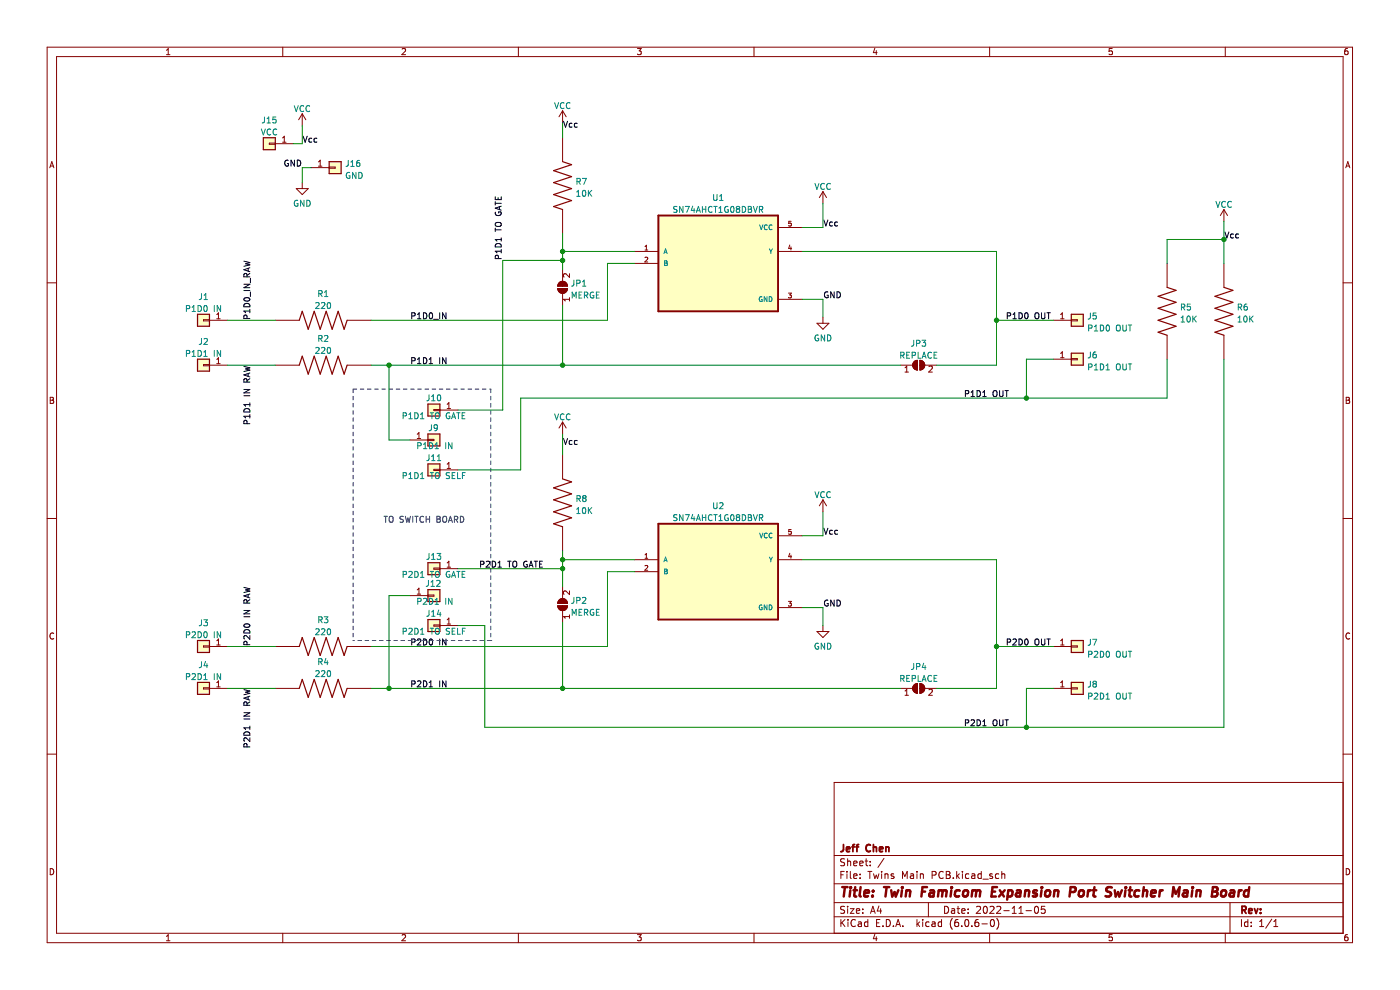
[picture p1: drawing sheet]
<svg xmlns="http://www.w3.org/2000/svg" width="297mm" height="210mm" viewBox="0 0 297 210" stroke-linecap="round" stroke-linejoin="round" font-family="sans-serif">
<path d="M0 0h296.9v210h-296.9z" fill-rule="evenodd" fill="#fff" stroke="#fff" stroke-width=".21"/>
<g fill="none" stroke="#840000" stroke-width=".21">
<path d="M10 10h276.9v190h-276.9zM12 12h272.9v186h-272.9zM35.3 11.6h.8M35.3 10.7l.4-.4v1.3M60 10v2M85.3 10.4l.5-.1 .2 .4-.8 .9h.8M110 10v2M135.2 10.3h.8l-.4 .5 .4 .1v.6l-.2 .1-.6-.1M160 10v2M185.6 10.2l-.3 1h.8M185.9 10.7v.9M209.9 10v2"/>
<path d="M235.9 10.3h-.6v.6h.6v.6l-.1 .1-.5-.1M259.9 10v2M285.9 10.3l-.4 .1-.2 .2v.7l.2 .3 .4-.1v-.6l-.4-.1-.2 .2M10.6 35.6l.4-1.3 .4 1.3M10.7 35.2h.6M57.1 30.4h1.3v.2h-1.3zM58.4 30.5h3.8M59.9 30.2h.8M59.9 29.3l.4-.4v1.3M64.1 24.1l-.7 1.3M64.1 24.1v2.6M64.1 38.7v1.3"/>
<path d="M64.1 24.1l.8 1.3M66 35.6h3.8M67.6 35.2h.7M67.6 34.3l.3-.3v1.2M69.8 35.4h1.3v.3h-1.3zM119.3 23.5v2.5M119.3 29.2v5.1M119.3 23.5l-.7 1.3M119.3 23.5l.8 1.3M285.5 35.6l.4-1.3 .5 1.3M285.6 35.2h.6M10 60h2"/>
<path d="M62.8 40h2.6l-1.3 1.3zM118.6 60a1.02 1.02 0 0 1 1.1-.2 1.02 1.02 0 0 1 .7 .9h-2.1zM119.3 44.4v5.1M119.3 57.1v2.6M120.8 58.1v.7l-.9-.7-.4 .2 .2 .5M134.6 53.3h5.1M134.6 55.9h5.1M136.8 52.3l.3-.3v1M136.8 54.7l.4-.1 .2 .2-.6 .8h.6M136.8 53h.6M165.1 53.3h5M165.1 48.3h5"/>
<path d="M167.5 52l-.2 .7h.6M167.8 52.4v.6M167.8 46.9h-.4l-.1 .5h.5v.5h-.5M174.6 40.6v2.6M174.6 40.6l-.8 1.3M174.6 40.6l.7 1.3M247.6 55.9v5.1M259.6 44.4l-.7 1.3M259.6 44.4v2.6M259.6 55.9v5.1M259.6 44.4l.8 1.3M284.9 60h2"/>
<path d="M43.2 67.8h1.2v.3h-1.2zM43.2 77.3h1.2v.3h-1.2zM44.4 67.9h3.8M44.4 77.5h3.8M46 66.7l.3-.3v1.2M46 76.2l.3-.3v1.2M46 67.6h.7M46 77.1h.7M58.4 67.9h5.1M58.4 77.5h5.1M73.6 67.9h5.1M73.6 77.5h5.1"/>
<path d="M118.3 61.2h2.1a1.02 1.02 0 0 1-1.1 1 1.02 1.02 0 0 1-1-1zM119.3 62.2v2.6M120.8 63.1v.8M120.8 63.5h-1.3l.4 .4M165.1 63.5h5M167.3 62.2h.6l-.4 .4 .3 .1v.4h-.5M173.3 68.6h2.5l-1.2 1.2zM174.6 67.3v1.3M191.1 77.5h2.5M192 78.9h.7M192 78l.4-.3v1.2M193.9 76.7l.7-.3v2.1a1.02 1.02 0 0 1-.9-.7 1.02 1.02 0 0 1 .2-1.1z"/>
<path d="M195.1 76.4a1.02 1.02 0 0 1 1.1 1.1 1.02 1.02 0 0 1-1.1 1zM196.2 77.5h2.5M197.1 77.8l.5-.1 .2 .3-.8 .9h.8M223.5 67.9h3.8M223.5 76.2h3.8M225 66.7l.4-.3v1.2M225 67.6h.7M225 75l.4-.4v1.3M225 75.9h.7M227.3 67.8h1.2v.3h-1.2zM227.3 76.1h1.2v.2h-1.2zM247.6 71.1v5.1"/>
<path d="M259.6 71.1v5.1M10.7 84.3h.4l.2 .2-.2 .4 .2 .1 .1 .3-.2 .3h-.5zM10.7 84.9h.4M87 93.3h3.8M88.5 93h.7M88.5 92.1l.4-.4v1.3M90.8 93.2h1.3v.3h-1.3zM92.1 86.9h1.2v.2h-1.2zM92.1 99.6h1.2v.2h-1.2zM93.3 87h3.8M93.3 99.7h3.8M94.9 85.8l.3-.4v1.3"/>
<path d="M94.9 86.7h.7M94.9 98.5l.3-.4v1.3M94.9 99.4h.7M119.3 89.5v2.6M119.3 96.5v5.1M119.3 89.5l-.7 1.3M119.3 89.5l.8 1.3M285.6 84.3h.4l.3 .2-.3 .4 .3 .1v.3l-.2 .3h-.5zM285.6 84.9h.4M10 110h2M94.9 119.4l.3-.4v1.3M119.3 111.7v5.1"/>
<path d="M134.6 118.7h5.1M136.8 118.4h.6M136.8 117.7l.3-.3v1M165.1 118.7h5M165.1 113.6h5M167.5 117.4l-.2 .7h.6M167.8 117.7v.7M167.8 112.3h-.4l-.1 .5h.5v.4h-.5M174.6 106v2.6M174.6 106l-.8 1.3M174.6 106l.7 1.3M284.9 110h2"/>
<path d="M11.4 134.4a.58 .58 0 0 0-.8 .5 .58 .58 0 0 0 .8 .5M43.2 137h1.2v.3h-1.2zM44.4 137.1h3.8M46 136.8h.7M46 135.9l.3-.3v1.2M58.4 137.1h5.1M73.6 137.1h5.1M87 126.3h3.8M88.5 125.1l.4-.3v1.2M88.5 126h.7M90.8 126.2h1.3v.3h-1.3zM92.1 120.5h1.2v.3h-1.2z"/>
<path d="M92.1 132.6h1.2v.2h-1.2zM93.3 132.7h3.8M93.3 120.6h3.8M94.9 131.5l.3-.4v1.3M94.9 132.4h.7M94.9 120.3h.7M118.3 128.5h2.1a1.02 1.02 0 0 1-1.1 1 1.02 1.02 0 0 1-1-1zM118.6 127.3a1.02 1.02 0 0 1 1.1-.2 1.02 1.02 0 0 1 .7 .9h-2.1zM119.3 124.4v2.6M119.3 129.5v2.6M120.8 125.3v.8l-.9-.8-.4 .3 .2 .5M120.8 130.4v.7"/>
<path d="M120.8 130.8h-1.3l.4 .3M134.6 121.3h5.1M136.8 120l.4-.1 .2 .3-.6 .8h.6M165.1 128.9h5M167.3 127.6h.6l-.4 .4h.3v.5h-.5M173.3 134h2.5l-1.2 1.2zM174.6 132.7v1.3M223.5 137.1h3.8M225 136.8h.7M225 135.9l.4-.3v1.2M227.3 137h1.2v.3h-1.2zM286.3 134.4a.58 .58 0 0 0-.8 .5 .58 .58 0 0 0 .8 .5"/>
<path d="M10 160h2M43.2 145.9h1.2v.2h-1.2zM44.4 146h3.8M46 144.8l.3-.4v1.3M46 145.7h.7M58.4 146h5.1M73.6 146h5.1M191.1 146h2.5M192 146.6l.4-.4v1.3M192 147.5h.7M193.9 145.3l.7-.3v2a1.02 1.02 0 0 1-.9-.6 1.02 1.02 0 0 1 .2-1.1zM195.1 145a1.02 1.02 0 0 1 1.1 1 1.02 1.02 0 0 1-1.1 1z"/>
<path d="M196.2 146h2.5M197.1 146.3l.5-.1 .2 .4-.8 .9h.8M223.5 146h3.8M225 145.7h.7M225 144.8l.4-.4v1.3M227.3 145.9h1.2v.2h-1.2zM284.9 160h2M284.9 166h-107.9v32M10.7 184.3a.66 .66 0 0 1 .7 .6 .66 .66 0 0 1-.7 .7zM35.3 198.6l.4-.3v1.3M35.3 199.6h.8M60 198v2"/>
<path d="M85.3 198.4l.5-.1 .2 .3-.8 1h.8M110 198v2M135.2 198.3h.8l-.4 .4 .4 .2v.5l-.2 .2-.6-.2M160 198v2M177 194.5h107.9M177 191.5h107.9M177 187.5h107.9M177 181.5h107.9M178.4 185.6h.5M178.4 195v1.5M178.6 195.7l.6 .8M179.1 184.8h-.7v1.5"/>
<path d="M179.2 192.3l-.6-.1-.2 .2v.4l.6 .3 .2 .4-.3 .2h-.6M179.2 182.2l-.6-.1-.2 .2v.4l.6 .3 .2 .4-.3 .2h-.6M179.2 195l-.8 .9M179.7 184.8v.2M179.7 185.3v1M179.8 182.1v1.5M179.8 192.2v.2M179.8 192.7v1M179.8 182.8l.2-.2 .4 .1 .1 .9M179.9 195v.2M179.9 195.5v1M180.4 192.7h.8l-.8 1h.8"/>
<path d="M180.4 184.8v1.3l.2 .2M181.1 183.1l.7-.1-.1-.3-.4-.1-.2 .3 .1 .7h.5M181.1 185.8l.7-.1-.1-.3-.4-.1-.2 .3 .1 .7h.5M181.5 195.2a.71 .71 0 0 0-1 .5 .71 .71 0 0 0 .7 .8l.3-.1M181.7 193.2l.7-.1-.1-.3-.4-.1-.2 .3v.7h.6M182.1 195.6h.6v.9M182.4 183.1l.7-.1-.1-.3-.4-.1-.2 .3 .1 .7h.5M182.5 186.2v.1M182.5 185.4v.2M182.7 195.9l-.5 .1-.2 .2 .2 .3h.5M183 193.6v.1M183 192.8v.2"/>
<path d="M183.5 182.6h.6M183.7 182.1v1.3l.4 .2M184.1 195.6l-.4-.1-.3 .3 .1 .7h.6M184.1 195v1.5M184.1 184.8h.9M184.5 184.8v1.5M184.6 183.5v.1M184.6 182.7v.2M184.7 193.7l.5-1.5 .5 1.5M184.8 193.3h.7M185.3 185.3l.3 1 .3-.7 .3 .7 .3-1M185.6 198.2l-.3 .9h.8"/>
<path d="M185.9 198.7v.9M186 195.8h.5M186.5 192.2l-.4 1h.9M186.7 195h-.7v1.5h.7M186.8 192.7v1M187 184.8v.2M187 185.3v1M187.3 196.4v.1M187.5 182.1l-1.3 1.9M187.7 185.5l.3-.2 .3 .1 .1 .9M187.7 185.3v1M188 195a.76 .76 0 0 1 .9 .8 .76 .76 0 0 1-.9 .7z"/>
<path d="M189.5 196.4v.1M189.6 185.4l-.4-.1-.2 .3 .1 .2 .5 .1v.4h-.6M190 196.5l.5-1.5 .5 1.5M190.2 196.1h.7M191.5 186.3v-1.5l.5 1.1 .5-1.1v1.5M191.5 196.4v.1M193.2 185.4h.5l.1 .9M193.8 185.7l-.5 .1-.2 .2 .2 .3h.5M194.5 184.8v.2M194.5 185.3v1M194.5 195v1.5M194.7 196l.4 .5"/>
<path d="M195.1 195.5l-.6 .6M195.2 185.5l.3-.2 .3 .1 .1 .9M195.2 185.3v1M195.7 195v.2M195.7 195.5v1M197 191.5v3M197.1 195.6l-.4-.1-.3 .3 .1 .7h.6M197.7 195.6h.6l.1 .9M197.7 185.6h.8l.1-.3-.1-.3-.8-.2v1.5M198.4 195.9l-.5 .1-.2 .2 .2 .3h.5M199.7 195.6l-.4-.1-.3 .3 .2 .7h.5M199.7 195v1.5"/>
<path d="M200.1 185a.71 .71 0 0 0-1 .5 .71 .71 0 0 0 .7 .8l.3-.1M200.4 192.2a.76 .76 0 0 1 .8 .8 .76 .76 0 0 1-.8 .7zM200.7 185.6h.5M200.7 184.8h.5l.3 .3-.3 .5 .3 .1 .1 .4-.3 .2h-.6zM201.9 192.8h.6v.9M202 194.8a1.72 1.72 0 0 0 0 2.3M202.2 186.2v.1M202.5 193.1l-.5 .1-.2 .2 .2 .3h.5M203 184.8v1.5M203 192.7h.6M203.1 185.8l.4 .5M203.2 192.2v1.3l.4 .2"/>
<path d="M203.2 195l-.4 .1a1.01 1.01 0 0 0 0 1.4l.5-.1 .1-.5-.3-.3-.4 .1-.2 .2M203.5 185.3l-.5 .6M204 193.2l.7-.1v-.3l-.5-.1-.2 .3 .1 .7h.6M204 196.4v.1M204.2 184.8v.2M204.2 185.3v1M204.8 195.2l.2-.2a.8 .8 0 0 1 .5 .8 .8 .8 0 0 1-.5 .7l-.3-.5zM205.4 193.6v.1M205.4 192.8v.2M205.5 185.4l-.4-.1-.3 .3 .2 .7h.5M206.2 196.4v.1M206.2 185.4h.5l.1 .9"/>
<path d="M206.8 185.7l-.5 .1-.2 .2 .2 .3h.5M207.2 192.4l.5-.2 .3 .5-.9 1h.9M207.5 195l-.4 .1a1.01 1.01 0 0 0 0 1.4l.5-.1 .1-.5-.3-.3-.4 .1-.2 .2M208.2 185.4l-.5-.1-.2 .3 .1 .7h.6M208.2 184.8v1.5M208.3 196h1.2M208.5 186.5h1.2M208.7 192.4l.3-.2a.8 .8 0 0 1 .5 .8 .8 .8 0 0 1-.5 .7l-.4-.5zM209.9 198v2M210 192.4l.6-.2 .3 .5-.9 1h.9M210.2 195.2l.3-.2a.8 .8 0 0 1 .5 .8 .8 .8 0 0 1-.5 .7l-.4-.5zM210.5 185.4l-.3-.1-.2 .3v.2l.5 .1v.4h-.5"/>
<path d="M211.5 192.4l.5-.2 .3 .5-.9 1h.9M211.5 194.8a1.72 1.72 0 0 1 0 2.3M211.9 185.4l-.4-.1-.3 .3 .1 .7h.6M212.5 185.5l.2-.2 .4 .1 .1 .9M212.5 184.8v1.5M213 193.2h1.1M214.7 193.7h.9M214.7 192.7l.5-.5v1.5M216.2 193.7h.8M216.2 192.7l.4-.5v1.5M217.7 193.2h1.1M219.6 192.4l.2-.2a.8 .8 0 0 1 .5 .8 .8 .8 0 0 1-.5 .7l-.3-.5z"/>
<path d="M221.7 192.2h-.7l-.1 .8 .2-.2 .5 .1 .1 .2v.5l-.2 .1-.6-.1M235.9 198.3h-.6v.6l.6-.1v.6l-.1 .2-.5-.2M259.9 198v2M260.9 191.5v6.5M263.4 195v1.5M264.7 195.6l-.4-.1-.3 .3 .2 .7h.5M264.7 195v1.5M265.4 196.4v.1M265.4 195.6v.2M267.2 196.5h.9M267.2 195.5l.5-.5v1.5M269.8 195l-1.3 1.9"/>
<path d="M270.2 196.5h.9M270.2 195.5l.5-.5v1.5M285.6 184.3a.66 .66 0 0 1 .7 .6 .66 .66 0 0 1-.7 .7zM285.9 198.3h-.4l-.2 .3v.7l.2 .3 .4-.2v-.6l-.4-.1-.2 .3"/>
</g>
<g fill="none" stroke="#840000" stroke-width=".39">
<path d="M178.9 179.1v1.3l-.5 .2M180.7 179.6h.6M181.3 179.1l-.4 .3v1.2M181.6 179.6h.6M182.2 179.1l-.4 .3v1.2M184.6 179.3a.71 .71 0 0 0-.9 .5 .71 .71 0 0 0 .7 .8l.2-.1M185.3 179.8l.2-.2 .4 .1v.9M185.3 179.1v1.5M187.9 179.8l.2-.2 .4 .1 .1 .9M187.9 179.6v1M179.6 180.1l.7-.1-.1-.3-.4-.1-.2 .3 .1 .7h.5M186.6 180.1l.7-.1-.1-.3-.4-.1-.2 .3v.7h.6"/>
<path d="M263.5 193h.7l.1-.3v-.3l-.8-.2v1.5M263.8 193l.5 .7M264.9 193.2l.7-.1v-.3l-.5-.1-.2 .3 .1 .7h.6M266.1 192.7l.4 1 .3-1M267.4 193.6v.1M267.4 192.8v.2"/>
</g>
<g fill="none" stroke="#840000" stroke-width=".52">
<path d="M178.7 188.2h1.1M179.2 188.2l-.2 2M180.4 188.8l-.2 1.4M180.5 188.2v.2M181.1 188.8h.7M181.4 188.2l-.2 1.7 .1 .2 .4 .1M182.6 188.2l-.2 1.7 .2 .3M183.4 189.5l.9-.2v-.4l-.6-.1-.3 .3v1h.7M185.1 190v.2M185.2 188.9v.2M187.5 188.2h1.2M188.1 188.2l-.3 2"/>
<path d="M189.1 188.8l.2 1.4 .5-1 .2 1 .6-1.4M191.3 188.8l-.1 1.4M191.4 188.2v.2M192.3 189l.3-.2 .4 .1v1.3M192.3 188.8l-.2 1.4M195.6 189.1h.7M196.7 188.2h-1l-.2 2M197.3 188.9h.8l-.1 1.3M198.1 189.3l-.6 .1a.4 .4 0 0 0-.4 .4 .4 .4 0 0 0 .3 .4l.6-.1M199.1 189l.6-.2 .3 .3M199.2 188.8l-.2 1.4M200 189.1a.5 .5 0 0 1 .8-.2l-.1 1.3"/>
<path d="M200 189.1l-.2 1.1M201.8 188.8l-.1 1.4M201.9 188.2v.2M203.6 188.9a.66 .66 0 0 0-1 .3v.6l.1 .3h.8M204.5 189l.1-.1a.5 .5 0 0 1 .8 .3l-.1 .6-.2 .3a.5 .5 0 0 1-.8-.3zM206.3 189l.6-.2 .2 .3M206.3 188.8l-.2 1.4M207.1 189.1a.5 .5 0 0 1 .8-.2l-.1 1.3M207.1 189.1l-.1 1.1M210.4 189.1h.7M211.5 188.2h-.9l-.3 2h1M212.1 188.8l.9 1.4"/>
<path d="M213.1 188.8l-1.2 1.4M213.9 188.9h.8l.1 .3-.1 .6a.66 .66 0 0 1-.9 .3M213.9 188.8l-.2 2M215.7 188.9h.8l-.1 1.3M216.5 189.3l-.7 .1a.4 .4 0 0 0-.3 .4 .4 .4 0 0 0 .2 .4l.7-.1M217.5 189l.3-.2 .5 .1-.1 1.3M217.5 188.8l-.1 1.4M220 188.9a.49 .49 0 0 0-.8 .3l.1 .2 .6 .2 .1 .2-.4 .4-.5-.1M221 188.8l-.2 1.4M221 188.2v.2M221.9 189l.1-.1a.5 .5 0 0 1 .8 .3l-.1 .6-.2 .3a.5 .5 0 0 1-.8-.3zM223.7 189l.3-.2 .5 .1-.1 1.3"/>
<path d="M223.7 188.8l-.2 1.4M227 189.2h.8l.3-.2a.51 .51 0 0 0-.2-.8h-.8l-.2 2M229 189l.1-.1a.5 .5 0 0 1 .9 .3l-.1 .6-.2 .3a.5 .5 0 0 1-.9-.3zM230.9 188.8l-.2 1.4M231.4 188.8l-.4 .1-.2 .3M231.8 188.8h.8M232.2 188.2l-.2 1.7v.2l.4 .1M235.9 188.3a.85 .85 0 0 0-1.1 .1l-.1 .5 .9 .5v.6a.85 .85 0 0 1-1.1 .1M236.5 188.8l.2 1.4 .5-1 .3 1 .5-1.4M238.8 188.8l-.2 1.4M238.8 188.2v.2M239.4 188.8h.8"/>
<path d="M239.8 188.2l-.2 1.7 .1 .2 .3 .1M241.7 188.9a.66 .66 0 0 0-1 .3l-.1 .6 .2 .3h.8M242.5 189l.4-.2 .4 .1v1.3M242.7 188.2l-.3 2M244.2 189.5l1-.2-.1-.4h-.7l-.2 1 .2 .3 .6-.1M246.1 188.8l-.2 1.4M246.7 188.8l-.4 .1-.3 .3M248.7 190.2l.2-2 .5 1.4 .9-1.4-.3 2M251.1 188.9h.8l-.1 1.3M251.9 189.3l-.6 .1a.4 .4 0 0 0-.4 .4 .4 .4 0 0 0 .3 .4l.6-.1M252.9 188.8l-.1 1.4M253 188.2v.2"/>
<path d="M253.9 189l.3-.2 .4 .1v1.3M253.9 188.8l-.2 1.4M257.2 189.1h.7M257.3 188.2h.7l.2 .2 .1 .3-.4 .4 .2 .1a.58 .58 0 0 1-.3 1h-.7zM259.2 189l.1-.1a.5 .5 0 0 1 .8 .3v.6l-.3 .3a.5 .5 0 0 1-.8-.3zM261 188.9h.8l-.1 1.3M261.8 189.3l-.6 .1a.4 .4 0 0 0-.4 .4 .4 .4 0 0 0 .3 .4l.6-.1M262.8 188.8l-.1 1.4M263.4 188.8l-.4 .1-.2 .3M264.9 188.9a.66 .66 0 0 0-1 .3v.6l.1 .3h.8M265 188.2l-.2 2"/>
</g>
<g fill="none" stroke="#008484" stroke-width=".21">
<path d="M55.4 27.4l.5 1.2 .4-1.2M56.1 24.8l-.1 1.1-.4 .2M56.7 26.1h.7M56.7 25.2l.3-.4v1.3M57.4 27.5a.56 .56 0 0 0-.8 .5 .56 .56 0 0 0 .8 .5M58.5 24.8h-.6v.6h.6v.6l-.2 .1-.4-.1M58.7 27.5a.56 .56 0 0 0-.8 .5 .56 .56 0 0 0 .8 .5M62.4 22.4l.4 1.3 .5-1.3M64.4 22.5a.56 .56 0 0 0-.8 .5 .56 .56 0 0 0 .8 .6M65.7 22.5a.56 .56 0 0 0-.8 .5 .56 .56 0 0 0 .8 .6M73.9 34l-.1 1.1-.4 .2M74.2 36.6a.58 .58 0 0 0-.8 .6 .58 .58 0 0 0 .8 .5v-.4h-.2"/>
<path d="M74.4 35.3h.7M74.4 34.4l.4-.4v1.3M75.5 36.6v1.2l-.7-1.2v1.2M76.1 36.6a.64 .64 0 0 1 .7 .6 .64 .64 0 0 1-.7 .6zM76.2 34l-.3 .1-.2 .2-.1 .8 .3 .2 .4-.1-.1-.6-.3-.1-.3 .3M117.7 21.8l.4 1.2 .4-1.2M119.7 21.9a.56 .56 0 0 0-.8 .5 .56 .56 0 0 0 .8 .5M120.9 21.9a.56 .56 0 0 0-.8 .5 .56 .56 0 0 0 .8 .5M122.4 38.5l.6-.1 .1-.4-.7-.2v1.3M122.7 38.5l.4 .6M123.5 37.8h.9l-.6 1.3M172.9 38.9l.4 1.3 .4-1.3"/>
<path d="M174.9 39a.56 .56 0 0 0-.8 .5 .56 .56 0 0 0 .8 .6M176.2 39a.56 .56 0 0 0-.8 .5 .56 .56 0 0 0 .8 .6M63.2 42.5a.58 .58 0 0 0-.8 .6 .58 .58 0 0 0 .8 .5v-.4h-.2M64.5 42.5v1.3l-.7-1.3v1.3M65.1 42.5a.64 .64 0 0 1 .7 .6 .64 .64 0 0 1-.7 .7zM121.7 59.4v1.1l-.4 .2M122.3 40.7l.4-.3v1.2M122.3 41.6h.8M123.6 59.8l.3-.4v1.3M123.7 40.5l.1-.1a.68 .68 0 0 1 .5 .6 .68 .68 0 0 1-.5 .6l-.3-.4zM124.8 40.4v1.2M125 40.9l.5 .7"/>
<path d="M125.5 40.4l-.7 .7M140.9 53.8l.3-1 .3 1M140.9 53.5h.5M141 55.3h.3l.2 .2-.2 .3 .3 .3-.2 .2h-.4zM141 55.8h.3M143.6 43.8h-.5l-.2 .2 .1 .3 .6 .3v.3l-.7 .1M144.9 43.8v1.3l-.7-1.3v1.3M145.4 43.8h.8l-.5 1.3M146.9 43.7l-.3 .9h.8M147.3 44.2v.9M147.7 45.1l.5-1.3 .4 1.3M147.9 44.7h.6"/>
<path d="M149 43.8v1.3M149 44.4h.7M149.7 43.8v1.3M151.1 43.9a.56 .56 0 0 0-.8 .5 .56 .56 0 0 0 .8 .5M151.4 41.2v1.1l.2 .2h.3l.2-.2v-1.1M151.4 43.8h.7M151.8 43.8v1.3M152.5 44.1l.4-.3v1.3M152.5 45.1h.7M152.7 42.5h.7M152.7 41.6l.3-.4v1.3M154.4 43.8a.58 .58 0 0 0-.7 .6 .58 .58 0 0 0 .8 .5v-.4h-.2"/>
<path d="M155.1 43.9l.2-.1a.68 .68 0 0 1 .4 .6 .68 .68 0 0 1-.4 .7l-.3-.5zM156.4 44.3l-.2-.2 .2-.3h.3l.2 .2-.2 .3M156.4 44.3l-.2 .3v.2l.2 .3h.3l.2-.3v-.4l-.2-.1M156.4 44.3h.3M157.5 43.8a.64 .64 0 0 1 .7 .6 .64 .64 0 0 1-.7 .7zM158.7 43.8h.5l.2 .2-.2 .4 .2 .1 .1 .3-.3 .3h-.5zM158.7 44.4h.5M159.8 43.8l.5 1.3 .4-1.3M161.1 44.4h.6l.1-.5-.7-.1v1.3M161.2 47.7l.3 1 .3-1M161.4 44.4l.4 .7M162.8 47.8a.45 .45 0 0 0-.7 .4 .45 .45 0 0 0 .7 .4"/>
<path d="M163.2 52.8l.3 .5M163.5 53.3v.5M163.8 47.8a.45 .45 0 0 0-.7 .4 .45 .45 0 0 0 .7 .4M163.9 52.8l-.4 .5M258 42.7l.4 1.3 .4-1.3M260 42.8a.56 .56 0 0 0-.8 .6 .56 .56 0 0 0 .8 .5M261.2 42.8a.56 .56 0 0 0-.8 .6 .56 .56 0 0 0 .8 .5M39.5 65.5l.6-.1 .1-.5-.7-.1v1.3M39.5 75l.6-.1 .1-.4-.7-.2v1.3M40.8 75.6h.7M40.8 65.2l.3-.4v1.3M40.8 74.7l.3-.4v1.3"/>
<path d="M40.8 66.1h.7M42 64.8a.64 .64 0 0 1 .8 .6 .64 .64 0 0 1-.8 .7zM42 74.3a.64 .64 0 0 1 .8 .7 .64 .64 0 0 1-.8 .6zM42.7 62.3v1.1l-.4 .1M42.7 71.8v1.1l-.4 .2M43.2 74.7l.4-.4v1.3M43.2 75.6h.8M43.3 71.9l.5-.1 .2 .4-.8 .9h.8M43.3 63.5h.7M43.3 62.6l.4-.3v1.2M43.4 64.9l.1-.1a.68 .68 0 0 1 .5 .6 .68 .68 0 0 1-.5 .7l-.3-.5zM45.5 64.8v1.3"/>
<path d="M45.5 74.3v1.3M46.8 64.8v1.3l-.7-1.3v1.3M46.8 74.3v1.3l-.7-1.3v1.3M67 73.8l.5-.1 .2 .4-.8 .9h.8M67 64.3l.5-.1 .2 .3-.8 .9h.8M67.6 62.3l.6-.1 .1-.4-.7-.2v1.3M67.6 71.8h.6l.1-.5-.7-.1v1.2M67.9 71.8l.5 .6M67.9 62.3l.5 .6M68.2 64.3l.5-.1 .2 .3-.8 .9h.8M68.2 73.8l.5-.1 .2 .4-.8 .9h.8M68.8 71.3l.5-.1 .3 .3-.8 .9h.8"/>
<path d="M68.8 62.9h.8M68.8 62l.4-.4v1.3M69.5 64.3l.2-.1a.68 .68 0 0 1 .5 .6 .68 .68 0 0 1-.5 .6l-.3-.4zM69.5 73.8l.2-.1a.68 .68 0 0 1 .5 .6 .68 .68 0 0 1-.5 .7l-.3-.5zM121.4 63.2v-1.2l.4 .9 .4-.9v1.2M122.3 60.1l.7-.1v-.5l-.7-.1v1.3M122.8 62.6h.5M123.4 62h-.6v1.2h.6M123.6 60.7h.7M124 62.6h.6v-.5l-.6-.1v1.2M124.3 62.6l.4 .6M125.9 62a.58 .58 0 0 0-.7 .6 .58 .58 0 0 0 .8 .5v-.4h-.3"/>
<path d="M126.5 62.6h.4M127.1 62h-.6v1.2h.6M161.6 63a.46 .46 0 0 0-.5 .5 .46 .46 0 0 0 .6 .4v-.4h-.2M162.7 62.9v1.1l-.6-1.1v1.1M163.2 62.9a.51 .51 0 0 1 .6 .5 .51 .51 0 0 1-.6 .6zM173.6 71.1a.58 .58 0 0 0-.7 .6 .58 .58 0 0 0 .8 .5v-.4h-.3M174.9 71v1.3l-.7-1.3v1.3M175.5 71a.64 .64 0 0 1 .8 .7 .64 .64 0 0 1-.8 .6zM191.1 75.4l.6-.1 .1-.5-.7-.1v1.3M191.4 75.4l.4 .6M192.4 75.3h.4M193 74.7h-.6v1.3h.6"/>
<path d="M193.5 75.4l.6-.1 .1-.5-.7-.1v1.3M193.8 72.2v1.1l-.4 .1M194.4 72.8h.6l.1-.5-.7-.1v1.2M194.8 74.7v1.3h.6M195.6 72.2h.8l-.4 .5 .3 .1v.5l-.2 .1-.5-.1M195.6 76l.4-1.3 .5 1.3M195.7 75.6h.6M197.6 74.8a.56 .56 0 0 0-.8 .5 .56 .56 0 0 0 .8 .6M198.2 75.3h.4M198.8 74.7h-.6v1.3h.6M231 69.6l.6-.1v-.4l-.6-.2v1.3M231 77.9l.6-.1v-.5l-.6-.1v1.3"/>
<path d="M231.3 66.4v1.1l-.5 .2M231.3 74.7v1l-.5 .2M232.2 70.2h.7M232.2 69.3l.3-.4v1.3M232.2 77.6l.3-.4v1.3M232.2 78.5h.7M232.5 74.7h-.4l-.2 .3v.7l.2 .2 .4-.1v-.6l-.4-.1-.2 .3M232.5 66.4h-.6v.6h.6v.6l-.2 .1-.4-.1M233.4 68.9a.64 .64 0 0 1 .8 .7 .64 .64 0 0 1-.8 .6zM233.4 77.2a.64 .64 0 0 1 .8 .6 .64 .64 0 0 1-.8 .7zM234.6 78.5h.8M234.6 77.6l.4-.4v1.3"/>
<path d="M234.8 69.1l.1-.2a.68 .68 0 0 1 .5 .7 .68 .68 0 0 1-.5 .6l-.3-.5zM236.9 69.1l.2-.2a.43 .43 0 0 1 .6 .5v.4a.42 .42 0 0 1-.5 .4 .42 .42 0 0 1-.4-.4zM236.9 77.4l.2-.2a.43 .43 0 0 1 .6 .4v.4a.42 .42 0 0 1-.5 .5 .42 .42 0 0 1-.4-.5zM238.2 68.9v1.1l.3 .2h.2l.2-.2v-1.1M238.2 77.2v1l.3 .3h.2l.2-.3v-1M239.4 68.9h.7M239.4 77.2h.7M239.7 68.9v1.3M239.7 77.2v1.3M250.6 68.3h.7M250.6 67.4l.3-.4v1.3M250.6 65.2l.6-.1 .1-.5-.7-.1v1.3"/>
<path d="M250.9 65.2l.5 .6M251.9 67.2l.2-.2a.68 .68 0 0 1 .4 .7 .68 .68 0 0 1-.4 .6l-.3-.5zM252.5 64.5h-.6l-.1 .6 .6-.1 .1 .7-.2 .1-.5-.1M253.1 67v1.3M253.2 67.6l.6 .7M253.8 67l-.7 .8M262.6 68.3h.8M262.6 67.4l.4-.4v1.3M262.7 65.2l.6-.1 .1-.5-.7-.1v1.3M263 65.2l.4 .6M264 67.2l.1-.2a.68 .68 0 0 1 .5 .7 .68 .68 0 0 1-.5 .6l-.3-.5zM264.5 64.5l-.4 .1-.1 .2-.1 .7 .2 .3 .5-.1-.1-.7h-.4l-.2 .2"/>
<path d="M265.1 67v1.3M265.3 67.6l.5 .7M265.8 67l-.7 .8M85.5 88.2h.6l.1-.5-.7-.1v1.2M86.7 88.8h.8M86.7 87.9l.4-.3v1.2M88 87.6a.64 .64 0 0 1 .7 .6 .64 .64 0 0 1-.7 .6zM88.6 94.6l.6-.1 .1-.5-.7-.1v1.3M89.2 88.8h.7M89.2 87.9l.4-.3v1.2M89.8 95.2h.8M89.8 94.3l.4-.4v1.3"/>
<path d="M91 83.7v1.1l-.5 .2M91 96.4v1.1l-.5 .2M91.1 93.9a.64 .64 0 0 1 .7 .6 .64 .64 0 0 1-.7 .7zM91.3 87.6h.7M91.5 90.1v1.1l-.5 .2M91.6 85h.7M91.6 84.1l.3-.4v1.3M91.6 96.8l.3-.4v1.3M91.6 97.7h.7M91.6 87.6v1.2M92.3 95.2h.7M92.3 94.3l.4-.4v1.3"/>
<path d="M92.4 87.7l.3-.1a.43 .43 0 0 1 .5 .4v.4a.42 .42 0 0 1-.4 .4 .42 .42 0 0 1-.4-.4zM92.8 97.7h.7M92.8 96.8l.3-.4v1.3M92.8 90.6l-.2 .3-.4-.1-.1-.6 .5-.1 .2 .2-.1 .8-.1 .2-.4 .1M92.9 83.9l.2-.2a.68 .68 0 0 1 .4 .7 .68 .68 0 0 1-.4 .6l-.3-.5zM94.5 93.9v1.3M95.4 87.6a.58 .58 0 0 0-.8 .6 .58 .58 0 0 0 .8 .5v-.4h-.2M95.8 88.8l.4-1.2 .4 1.2M95.9 93.9v1.3l-.7-1.3v1.3M95.9 88.5h.6M96.9 87.6h.7M97.3 87.6v1.2"/>
<path d="M98 88.2h.5M98.6 87.6h-.6v1.2h.6M117.7 87.8l.4 1.3 .4-1.3M119.7 87.9a.56 .56 0 0 0-.8 .5 .56 .56 0 0 0 .8 .5M120.9 87.9a.56 .56 0 0 0-.8 .5 .56 .56 0 0 0 .8 .5M85.5 100.9h.6l.1-.5-.7-.1v1.2M86.7 100.6l.4-.3v1.2M86.7 101.5h.8M88 100.3a.64 .64 0 0 1 .7 .6 .64 .64 0 0 1-.7 .6zM89.2 100.6l.4-.3v1.2M89.2 101.5h.7M91 117.4v1.1l-.5 .2"/>
<path d="M91.3 100.3h.7M91.6 117.8l.3-.4v1.3M91.6 118.7h.7M91.6 100.3v1.2M92.4 100.4l.3-.1a.43 .43 0 0 1 .5 .4v.4a.42 .42 0 0 1-.4 .4 .42 .42 0 0 1-.4-.4zM92.7 117.4h.8l-.4 .5 .3 .1v.5l-.1 .2-.6-.2M95.4 100.3h-.5l-.2 .2 .1 .3 .5 .2v.4l-.6 .1M95.9 100.9h.4M96.5 100.3h-.6v1.2h.6M97.1 100.3v1.2h.6M98.1 100.9h.4M98.7 100.3h-.6v1.2"/>
<path d="M122.3 108.9h.8M122.3 108l.4-.3v1.2M122.4 105.8l.6-.1 .1-.4-.7-.2v1.3M122.7 105.8l.4 .6M123.7 107.8l.1-.1a.68 .68 0 0 1 .5 .6 .68 .68 0 0 1-.5 .6l-.3-.4zM123.8 105.7l-.2-.3 .2-.3 .4 .1 .1 .2-.2 .3M123.8 105.7l-.2 .2v.3l.2 .2h.3l.2-.2v-.4l-.2-.1M123.8 105.7h.3M124.8 107.7v1.2M125 108.2l.5 .7M125.5 107.7l-.7 .7M140.9 119.2l.3-1 .3 1"/>
<path d="M140.9 118.9h.5M143.6 109.2h-.5l-.2 .2 .1 .3 .6 .3v.3l-.7 .1M144.9 109.2v1.2l-.7-1.2v1.2M145.4 109.2h.8l-.5 1.2M146.9 109.1l-.3 .9h.8M147.3 109.6v.8M147.7 110.4l.5-1.2 .4 1.2M147.9 110.1h.6M149 109.2v1.2M149 109.8h.7M149.7 109.2v1.2M151.1 109.3a.56 .56 0 0 0-.8 .5 .56 .56 0 0 0 .8 .5"/>
<path d="M151.4 106.6v1.1l.2 .2h.3l.2-.2v-1.1M151.4 109.2h.7M151.8 109.2v1.2M152.5 110.4h.7M152.5 109.5l.4-.3v1.2M152.7 106.8l.4-.2 .3 .4-.8 .9h.8M154.4 109.2a.58 .58 0 0 0-.7 .6 .58 .58 0 0 0 .8 .5v-.4h-.2M155.1 109.3l.2-.1a.68 .68 0 0 1 .4 .6 .68 .68 0 0 1-.4 .6l-.3-.4zM156.4 109.7l-.2 .3v.2l.2 .2h.4l.1-.2v-.4l-.2-.1M156.4 109.7l-.2-.2 .2-.3h.3l.2 .2-.2 .3M156.4 109.7h.3M157.5 109.2a.64 .64 0 0 1 .7 .6 .64 .64 0 0 1-.7 .6z"/>
<path d="M158.7 109.2h.5l.2 .2-.2 .4 .2 .1 .1 .3-.3 .2h-.5zM158.7 109.8h.5M159.8 109.2l.5 1.2 .4-1.2M161.1 109.8h.6l.1-.5-.7-.1v1.2M161.2 113.1l.3 1 .3-1M161.4 109.8l.4 .6M162.8 113.2a.45 .45 0 0 0-.7 .4 .45 .45 0 0 0 .7 .4M163.2 118.2l.3 .5M163.5 118.7v.5M163.8 113.2a.45 .45 0 0 0-.7 .4 .45 .45 0 0 0 .7 .4M163.9 118.2l-.4 .5M172.9 104.3l.4 1.3 .4-1.3"/>
<path d="M174.9 104.4a.56 .56 0 0 0-.8 .5 .56 .56 0 0 0 .8 .5M176.2 104.4a.56 .56 0 0 0-.8 .5 .56 .56 0 0 0 .8 .5M39.5 134.7l.6-.1 .1-.5-.7-.1v1.3M40.8 134.1l.4-.1 .3 .4-.8 .9h.8M42 134a.64 .64 0 0 1 .8 .6 .64 .64 0 0 1-.8 .7zM42.7 131.5v1.1l-.4 .1M43.2 131.5h.8l-.4 .5 .4 .1v.5l-.2 .1-.6-.1M43.4 134.1l.1-.1a.68 .68 0 0 1 .5 .6 .68 .68 0 0 1-.5 .7l-.3-.5zM45.5 134v1.3M46.8 134v1.3l-.7-1.3v1.3M67 133.5l.5-.1 .2 .3-.8 .9h.8M67.6 131.5l.6-.1 .1-.4-.7-.2v1.3"/>
<path d="M67.9 131.5l.5 .6M68.2 133.5l.5-.1 .2 .3-.8 .9h.8M68.8 130.8h.8l-.5 .5 .4 .1v.6l-.2 .1-.5-.1M69.1 139.7l-.3 .9h.8M69.5 133.5l.2-.1a.68 .68 0 0 1 .5 .6 .68 .68 0 0 1-.5 .6l-.3-.4zM85.5 121.9l.6-.1 .1-.5-.7-.1v1.3M85.5 133.9h.6l.1-.5-.7-.1v1.2M86.7 133.4l.5-.1 .3 .3-.8 .9h.8M86.7 121.3l.5-.1 .3 .4-.8 .9h.8M88 121.2a.64 .64 0 0 1 .7 .6 .64 .64 0 0 1-.7 .7zM88 133.3a.64 .64 0 0 1 .7 .6 .64 .64 0 0 1-.7 .6zM88.6 127.6l.6-.1 .1-.5-.7-.1v1.3"/>
<path d="M89.2 121.6l.4-.4v1.3M89.2 133.6l.4-.3v1.2M89.2 134.5h.7M89.2 122.5h.7M89.8 127l.5-.1 .3 .4-.8 .9h.8M90.9 123.1l-.1 1.1-.4 .2M91 129.5v1l-.5 .2M91.1 126.9a.64 .64 0 0 1 .7 .7 .64 .64 0 0 1-.7 .6zM91.3 133.3h.7M91.3 121.2h.7M91.4 123.5l.4-.4v1.3M91.4 124.4h.8"/>
<path d="M91.6 129.8l.3-.3v1.2M91.6 130.7h.7M91.6 121.2v1.3M91.6 133.3v1.2M92.3 127.3l.4-.4v1.3M92.3 128.2h.7M92.4 121.4l.3-.2a.43 .43 0 0 1 .5 .4v.4a.42 .42 0 0 1-.4 .5 .42 .42 0 0 1-.4-.5zM92.4 133.4l.3-.1a.43 .43 0 0 1 .5 .4v.4a.42 .42 0 0 1-.4 .5 .42 .42 0 0 1-.4-.5zM92.6 123.2l.5-.1 .3 .4-.8 .9h.8M93.1 129.4l-.3 .9h.8M93.4 129.9v.8M94.5 126.9v1.3"/>
<path d="M95.4 121.3a.58 .58 0 0 0-.8 .6 .58 .58 0 0 0 .8 .5v-.5h-.2M95.4 133.3h-.5l-.2 .2 .1 .3 .5 .3v.3l-.6 .1M95.8 122.5l.4-1.3 .4 1.3M95.9 126.9v1.3l-.7-1.3v1.3M95.9 133.9h.4M95.9 122.1h.6M96.5 133.3h-.6v1.2h.6M96.9 121.2h.7M97.1 133.3v1.2h.6M97.3 121.2v1.3M98 121.8h.5M98.1 133.9h.4"/>
<path d="M98.6 121.2h-.6v1.3h.6M98.7 133.3h-.6v1.2M121.4 130.5v-1.2l.4 .9 .4-.9v1.2M121.7 126.7v1.1l-.4 .2M122.3 127.4l.7-.1v-.5l-.7-.1v1.3M122.8 129.9h.5M123.4 129.3h-.6v1.2h.6M123.6 126.8l.4-.1 .3 .4-.8 .9h.8M124 129.9h.6v-.5l-.6-.1v1.2M124.3 129.9l.4 .6M125.9 129.3a.58 .58 0 0 0-.7 .6 .58 .58 0 0 0 .8 .5v-.4h-.3M126.5 129.9h.4"/>
<path d="M127.1 129.3h-.6v1.2h.6M141 121.2h.3M141 120.7h.3l.2 .2-.2 .3 .3 .3-.2 .2h-.4zM161.6 128.4a.46 .46 0 0 0-.5 .4 .46 .46 0 0 0 .6 .4v-.3h-.2M162.7 128.3v1l-.6-1v1M163.2 128.3a.51 .51 0 0 1 .6 .5 .51 .51 0 0 1-.6 .5zM173.6 136.5a.58 .58 0 0 0-.7 .6 .58 .58 0 0 0 .8 .5v-.4h-.3M174.9 136.4v1.3l-.7-1.3v1.3M175.5 136.4a.64 .64 0 0 1 .8 .7 .64 .64 0 0 1-.8 .6zM231 138.8l.6-.1v-.4l-.6-.2v1.3M231.3 135.6v1.1l-.5 .2M231.8 135.6h.8l-.5 1.3"/>
<path d="M232.2 138.3l.4-.2 .3 .4-.8 .9h.8M233.4 138.1a.64 .64 0 0 1 .8 .7 .64 .64 0 0 1-.8 .6zM234.8 138.3l.1-.2a.68 .68 0 0 1 .5 .7 .68 .68 0 0 1-.5 .6l-.3-.5zM236.9 138.3l.2-.2a.43 .43 0 0 1 .6 .5v.4a.42 .42 0 0 1-.5 .4 .42 .42 0 0 1-.4-.4zM238.2 138.1v1.1l.3 .2h.2l.2-.2v-1.1M239.4 138.1h.7M239.7 138.1v1.3M39.5 143.6l.6-.1 .1-.5-.7-.1v1.3M40.8 143l.4-.1 .3 .4-.8 .9h.8M42 142.9a.64 .64 0 0 1 .8 .6 .64 .64 0 0 1-.8 .7zM42.7 140.4v1l-.4 .2M43.2 144.2h.8"/>
<path d="M43.2 143.3l.4-.4v1.3M43.6 140.3l-.3 .9h.8M43.9 140.8v.8M45.5 142.9v1.3M46.8 142.9v1.3l-.7-1.3v1.3M67 142.4l.5-.1 .2 .3-.8 .9h.8M67.6 140.4l.6-.1 .1-.5-.7-.1v1.3M67.9 140.4l.5 .6M68.2 142.4l.5-.1 .2 .3-.8 .9h.8M69.4 140.1v.9M69.5 142.4l.2-.1a.68 .68 0 0 1 .5 .6 .68 .68 0 0 1-.5 .6l-.3-.5zM191.1 143.9h.6l.1-.5-.7-.1v1.2"/>
<path d="M191.4 143.9l.4 .6M192.4 143.9h.4M193 143.3h-.6v1.2h.6M193.5 143.9h.6l.1-.5-.7-.1v1.2M193.8 140.7v1.1l-.4 .2M194.4 141.4l.6-.1 .1-.4-.7-.2v1.3M194.8 143.3v1.2h.6M195.6 144.5l.4-1.2 .5 1.2M195.7 144.2h.6M196 140.7l-.3 .9h.7M196.3 141.2v.8M197.6 143.4a.56 .56 0 0 0-.8 .5 .56 .56 0 0 0 .8 .5"/>
<path d="M198.2 143.9h.4M198.8 143.3h-.6v1.2h.6M231 147.7l.6-.1v-.5l-.6-.1v1.3M231.3 144.5v1.1l-.5 .2M232.1 145l-.2-.2 .2-.3 .4 .1 .1 .1-.3 .3M232.1 145l-.2 .3v.2l.2 .3 .4-.1 .1-.2-.1-.3-.2-.2M232.1 145h.2M232.2 147.1l.4-.1 .3 .4-.8 .9h.8M233.4 147a.64 .64 0 0 1 .8 .7 .64 .64 0 0 1-.8 .6zM234.6 147.4l.4-.4v1.3M234.6 148.3h.8M236.9 147.2l.2-.2a.43 .43 0 0 1 .6 .5v.4a.42 .42 0 0 1-.5 .4 .42 .42 0 0 1-.4-.4z"/>
<path d="M238.2 147v1.1l.3 .2h.2l.2-.2v-1.1M239.4 147h.7M239.7 147v1.3"/>
</g>
<g fill="#ffffc2" stroke="#ffffc2" stroke-width=".25">
<path d="M41.9 135.9h2.5v2.5h-2.5z" fill-rule="evenodd"/>
<path d="M90.8 92.1h2.5v2.5h-2.5z" fill-rule="evenodd"/>
<path d="M41.9 144.8h2.5v2.5h-2.5z" fill-rule="evenodd"/>
<path d="M90.8 85.7h2.5v2.6h-2.5z" fill-rule="evenodd"/>
<path d="M55.9 29.2h2.5v2.6h-2.5z" fill-rule="evenodd"/>
<path d="M90.8 125.1h2.5v2.5h-2.5z" fill-rule="evenodd"/>
<path d="M90.8 131.4h2.5v2.6h-2.5z" fill-rule="evenodd"/>
<path d="M227.3 66.7h2.5v2.5h-2.5z" fill-rule="evenodd"/>
<path d="M227.3 74.9h2.5v2.6h-2.5z" fill-rule="evenodd"/>
<path d="M41.9 76.2h2.5v2.5h-2.5z" fill-rule="evenodd"/>
<path d="M227.3 144.8h2.5v2.5h-2.5z" fill-rule="evenodd"/>
<path d="M227.3 135.9h2.5v2.5h-2.5z" fill-rule="evenodd"/>
<path d="M41.9 66.7h2.5v2.5h-2.5z" fill-rule="evenodd"/>
<path d="M90.8 98.4h2.5v2.5h-2.5z" fill-rule="evenodd"/>
<path d="M90.8 119.4h2.5v2.5h-2.5z" fill-rule="evenodd"/>
<path d="M69.8 34.3h2.6v2.5h-2.6z" fill-rule="evenodd"/>
</g>
<g fill="none" stroke="#840000" stroke-width=".25">
<path d="M55.9 29.2h2.5v2.6h-2.5zM69.8 34.3h2.6v2.5h-2.6zM119.3 34.3l2 .6-3.9 1.3 3.9 1.3-3.9 1.2 3.9 1.3-3.9 1.3 3.9 1.2-3.9 1.3 1.9 .6M41.9 66.7h2.5v2.5h-2.5zM41.9 76.2h2.5v2.5h-2.5zM63.5 77.5l.6-1.9 1.3 3.8 1.3-3.8 1.2 3.8 1.3-3.8 1.3 3.8 1.2-3.8 1.3 3.8 .6-1.9M63.5 67.9l.6-1.9 1.3 3.8 1.3-3.8 1.2 3.8 1.3-3.8 1.3 3.8 1.2-3.8 1.3 3.8 .6-1.9M227.3 66.7h2.5v2.5h-2.5zM227.3 74.9h2.5v2.6h-2.5zM247.6 61l1.9 .6-3.8 1.3 3.8 1.2-3.8 1.3 3.8 1.3-3.8 1.2 3.8 1.3-3.8 1.3 1.9 .6M259.6 61l2 .6-3.9 1.3 3.9 1.2-3.9 1.3 3.9 1.3-3.9 1.2 3.9 1.3-3.9 1.3 1.9 .6M90.8 85.7h2.5v2.6h-2.5z"/>
<path d="M90.8 92.1h2.5v2.5h-2.5zM90.8 98.4h2.5v2.5h-2.5zM90.8 119.4h2.5v2.5h-2.5zM119.3 101.6l2 .6-3.9 1.3 3.9 1.3-3.9 1.2 3.9 1.3-3.9 1.3 3.9 1.2-3.9 1.3 1.9 .6M41.9 135.9h2.5v2.5h-2.5zM63.5 137.1l.6-1.9 1.3 3.8 1.3-3.8 1.2 3.8 1.3-3.8 1.3 3.8 1.2-3.8 1.3 3.8 .6-1.9M90.8 125.1h2.5v2.5h-2.5zM90.8 131.4h2.5v2.6h-2.5zM227.3 135.9h2.5v2.5h-2.5zM41.9 144.8h2.5v2.5h-2.5zM63.5 146l.6-1.9 1.3 3.8 1.3-3.8 1.2 3.8 1.3-3.8 1.3 3.8 1.2-3.8 1.3 3.8 .6-1.9M227.3 144.8h2.5v2.5h-2.5z"/>
</g>
<g fill="#840000" stroke="#840000" stroke-width=".21">
<path d="M118.3 128.5h2.1a1.02 1.02 0 0 1-1.1 1 1.02 1.02 0 0 1-1-1z" fill-rule="evenodd"/>
<path d="M118.6 127.3a1.02 1.02 0 0 1 1.1-.2 1.02 1.02 0 0 1 .7 .9h-2.1z" fill-rule="evenodd"/>
<path d="M193.9 76.7l.7-.3v2.1a1.02 1.02 0 0 1-.9-.7 1.02 1.02 0 0 1 .2-1.1z" fill-rule="evenodd"/>
<path d="M195.1 76.4a1.02 1.02 0 0 1 1.1 1.1 1.02 1.02 0 0 1-1.1 1z" fill-rule="evenodd"/>
<path d="M193.9 145.3l.7-.3v2a1.02 1.02 0 0 1-.9-.6 1.02 1.02 0 0 1 .2-1.1z" fill-rule="evenodd"/>
<path d="M195.1 145a1.02 1.02 0 0 1 1.1 1 1.02 1.02 0 0 1-1.1 1z" fill-rule="evenodd"/>
<path d="M118.3 61.2h2.1a1.02 1.02 0 0 1-1.1 1 1.02 1.02 0 0 1-1-1z" fill-rule="evenodd"/>
<path d="M118.6 60a1.02 1.02 0 0 1 1.1-.2 1.02 1.02 0 0 1 .7 .9h-2.1z" fill-rule="evenodd"/>
</g>
<g fill="#ffffc2" stroke="#ffffc2" stroke-width=".41">
<path d="M139.7 111.1h25.4v20.3h-25.4z" fill-rule="evenodd"/>
<path d="M139.7 45.7h25.4v20.3h-25.4z" fill-rule="evenodd"/>
</g>
<path d="M139.7 45.7h25.4v20.3h-25.4zM139.7 111.1h25.4v20.3h-25.4z" fill="none" stroke="#840000" stroke-width=".41"/>
<g fill="none" stroke="#000" stroke-width=".21">
<path d="M61.1 34a.58 .58 0 0 0-.7 .6 .58 .58 0 0 0 .8 .5v-.4h-.2M62.5 34v1.2l-.8-1.2v1.2M63.1 34a.64 .64 0 0 1 .7 .6 .64 .64 0 0 1-.7 .6zM64.3 28.9l.4 1.3 .5-1.3M66.1 29.4l-.3-.1-.3 .3 .1 .5h.5M67.2 29.4l-.3-.1-.3 .3 .1 .5h.5M119.5 25.7l.5 1.3 .4-1.3M121.4 26.2l-.4-.1-.2 .3 .1 .5h.5M122.5 26.2l-.4-.1-.3 .3 .2 .5h.5M51.7 55.4l1.3 .3-.9 .2 .9 .3-1.3 .3M52.4 58.7l-.1-.6h-.4l-.2 .6h1.3M52.6 56.9v.6"/>
<path d="M53 58l-.6 .4M53 56.8l-1.3 .4 1.3 .4M53.1 59v1M105.1 41.7v.6h1.2v-.6M105.1 42.8v.7M105.1 48.4v.7M105.1 48.8h1.2M105.1 43.1h1.2M105.1 45a.58 .58 0 0 0 .6 .7 .58 .58 0 0 0 .5-.8h-.4v.3M105.1 47.4l.8-.2a.42 .42 0 0 1 .4 .4 .42 .42 0 0 1-.4 .4h-.4a.42 .42 0 0 1-.4-.2 .42 .42 0 0 1 0-.4zM105.1 51.9a.68 .68 0 0 1 .8-.2 .68 .68 0 0 1 .4 .7h-1.2zM105.7 41.9v.4"/>
<path d="M105.7 54.9v-.6l-.5-.1-.1 .7h1.2M106 43.9v.6M106.3 50.4v.8M106.3 52.9v.7M106.3 53.3h-1.2l.3 .3M106.3 50.8h-1.2l.3 .4M106.3 43.7l-1.2 .5 1.2 .4M174.8 46.7l.4 1.2 .4-1.2M176.6 47.2l-.4-.1-.2 .2 .1 .6h.5M177.7 47.2l-.4-.1-.2 .2 .1 .6h.5M259.8 49.2l.5 1.3 .4-1.3M261.7 49.7l-.4-.1-.2 .3 .1 .5h.5"/>
<path d="M262.8 49.7l-.4-.1-.3 .3 .2 .5h.5M51.7 61.6h1.3M51.7 60.3h1.3l-1.3 .7h1.3M51.7 77.7l1.3 .3-.9 .3 .9 .2-1.3 .3M51.8 63.3a.75 .75 0 0 1 1.2 .3 .72 .72 0 0 1-1.3-.2zM51.8 64.6a.68 .68 0 0 1 .8-.2 .68 .68 0 0 1 .4 .7h-1.3zM52.4 67.6l-.1-.6-.4-.1-.2 .7h1.3M52.6 79.2v.6M53 65.6v.7M53 66h-1.3l.4 .3M53 79.1l-1.3 .4 1.3 .5M53.1 61.9v1"/>
<path d="M87.4 67h.6v-.5l-.6-.2v1.3M87.4 76.5h.6v-.5l-.6-.1v1.2M88.6 67.6h.7M88.6 66.7l.3-.4v1.3M88.6 76.2l.3-.3v1.2M88.6 77.1h.7M89.8 66.3a.64 .64 0 0 1 .8 .7 .64 .64 0 0 1-.8 .6zM89.8 75.9a.64 .64 0 0 1 .8 .6 .64 .64 0 0 1-.8 .6zM91 76.2l.4-.3v1.2M91 77.1h.8M91.2 66.5l.1-.2a.68 .68 0 0 1 .5 .7 .68 .68 0 0 1-.5 .6l-.3-.5zM92 67.7h1"/>
<path d="M93.3 66.3v1.3M93.3 75.9v1.2M94.6 66.3v1.3l-.7-1.3v1.3M94.6 75.9v1.2l-.7-1.2v1.2M175.6 62a.58 .58 0 0 0-.7 .6 .58 .58 0 0 0 .8 .5v-.5h-.3M177 61.9v1.3l-.8-1.3v1.3M177.6 61.9a.64 .64 0 0 1 .7 .6 .64 .64 0 0 1-.7 .7zM213.7 67h.6l.1-.5-.7-.2v1.3M214.9 67.6h.7M214.9 66.7l.4-.4v1.3M216.2 66.3a.64 .64 0 0 1 .7 .7 .64 .64 0 0 1-.7 .6zM217.5 66.5l.2-.2a.68 .68 0 0 1 .4 .7 .68 .68 0 0 1-.4 .6l-.3-.5z"/>
<path d="M219.6 66.5l.3-.2a.43 .43 0 0 1 .5 .5v.4a.42 .42 0 0 1-.4 .4 .42 .42 0 0 1-.4-.4zM220.9 66.3v1.1l.3 .2h.2l.3-.2v-1.1M222.1 66.3h.7M222.5 66.3v1.3M51.7 83.9h1.3M51.7 82.6h1.3l-1.3 .7h1.3M51.9 86.8a.66 .66 0 0 1 .8-.1 .66 .66 0 0 1 .3 .7h-1.3zM52.4 81l-.1-.6h-.4l-.2 .6h1.3M52.4 89.9l-.1-.6-.4-.1-.2 .7h1.3M53 85.5v.7M53 87.9v.8M53 88.3h-1.3l.4 .4"/>
<path d="M53 85.8h-1.3l.4 .4M53 80.3l-.6 .4M119.5 93l.5 1.3 .4-1.3M121.4 93.5l-.4-.1-.2 .3 .1 .5h.5M122.5 93.5l-.4-.1-.3 .3 .2 .5h.5M204.8 83.5h.6l.1-.5-.7-.1v1.2M206 84.1h.7M206 83.2l.4-.3v1.2M207.3 82.9a.64 .64 0 0 1 .7 .6 .64 .64 0 0 1-.7 .6zM208.5 83.2l.3-.3v1.2M208.5 84.1h.7M210.7 83l.3-.1a.43 .43 0 0 1 .5 .4v.4a.42 .42 0 0 1-.4 .4 .42 .42 0 0 1-.4-.4z"/>
<path d="M212.1 82.9v1l.2 .2h.2l.3-.2v-1M213.2 82.9h.7M213.6 82.9v1.2M102 119.7l.6-.1v-.4l-.6-.2v1.3M103.2 119.2l.4-.2 .3 .4-.8 .9h.8M104.4 119a.64 .64 0 0 1 .8 .7 .64 .64 0 0 1-.8 .6zM105.6 119.4l.4-.4v1.3M107.7 119h.7M108.1 119v1.3M108.8 119.2l.3-.2a.43 .43 0 0 1 .5 .5v.4a.42 .42 0 0 1-.4 .4 .42 .42 0 0 1-.4-.4zM111.8 119.1a.58 .58 0 0 0-.7 .6 .58 .58 0 0 0 .8 .5v-.4h-.3M112.4 119.9h.6"/>
<path d="M113.3 119h.7M113.7 119v1.3M114.5 119.6h.4M115.1 119h-.6v1.3h.6M174.8 112.1l.4 1.2 .4-1.2M176.6 112.5h-.4l-.2 .2 .1 .6h.5M177.7 112.5h-.4l-.2 .2 .1 .6h.5M51.7 130.8h1.3M51.7 129.5h1.3l-1.3 .7h1.3M51.7 124.6l1.3 .3-.9 .2 .9 .3-1.3 .3M51.8 132.5a.75 .75 0 0 1 1.2 .3 .72 .72 0 0 1-1.3-.2zM51.8 133.8a.68 .68 0 0 1 .8-.2 .68 .68 0 0 1 .4 .7h-1.3z"/>
<path d="M52.4 127.9l-.1-.6h-.4l-.2 .6h1.3M52.4 136.8l-.1-.7h-.4l-.2 .7h1.3M52.6 126.1v.6M53 134.8v.8l-.9-.8-.4 .3 .2 .4M53 127.2l-.6 .4M53 126l-1.3 .4 1.3 .4M87.4 136.2l.6-.1v-.4l-.6-.2v1.3M88.6 135.7l.4-.2 .3 .4-.8 .9h.8M89.8 135.5a.64 .64 0 0 1 .8 .7 .64 .64 0 0 1-.8 .6zM91.2 135.7l.1-.2a.68 .68 0 0 1 .5 .7 .68 .68 0 0 1-.5 .6l-.3-.5zM93.3 135.5v1.3M94.6 135.5v1.3l-.7-1.3v1.3"/>
<path d="M105.6 120.3h.8M112.2 120.3l.5-1.3 .4 1.3M175.6 127.4a.58 .58 0 0 0-.7 .5 .58 .58 0 0 0 .8 .5v-.4h-.3M177 127.3v1.3l-.8-1.3v1.3M177.6 127.3a.64 .64 0 0 1 .7 .6 .64 .64 0 0 1-.7 .7zM213.7 136.2l.6-.1 .1-.4-.7-.2v1.3M214.9 135.7l.5-.2 .2 .4-.8 .9h.8M216.2 135.5a.64 .64 0 0 1 .7 .7 .64 .64 0 0 1-.7 .6zM217.5 135.7l.2-.2a.68 .68 0 0 1 .4 .7 .68 .68 0 0 1-.4 .6l-.3-.5zM219.6 135.7l.3-.2a.43 .43 0 0 1 .5 .5v.4a.42 .42 0 0 1-.4 .4 .42 .42 0 0 1-.4-.4zM220.9 135.5v1.1l.3 .2h.2l.3-.2v-1.1M222.1 135.5h.7"/>
<path d="M222.5 135.5v1.3M51.7 152.5h1.3M51.7 151.2h1.3l-1.3 .7h1.3M51.7 146.3l1.3 .3-.9 .2 .9 .3-1.3 .3M51.9 155.4a.66 .66 0 0 1 .8-.1 .66 .66 0 0 1 .3 .7h-1.3zM52.4 149.6l-.1-.6-.4-.1-.2 .7h1.3M52.4 158.4l-.1-.6h-.4l-.2 .6h1.3M52.6 147.8v.6M53 156.5v.8l-.9-.8-.4 .2 .2 .5M53 154v.7M53 154.4h-1.3l.4 .3M53 148.9l-.6 .4"/>
<path d="M53 147.7l-1.3 .4 1.3 .4M87.4 145.1l.6-.1v-.4l-.6-.2v1.3M88.6 144.6l.4-.2 .3 .4-.8 .9h.8M89.8 144.4a.64 .64 0 0 1 .8 .7 .64 .64 0 0 1-.8 .6zM91 145.7h.8M91 144.8l.4-.4v1.3M93.3 144.4v1.3M94.6 144.4v1.3l-.7-1.3v1.3M204.8 153.3h.6l.1-.5-.7-.1v1.3M206 152.8l.5-.1 .2 .3-.8 1h.8M207.3 152.7a.64 .64 0 0 1 .7 .6 .64 .64 0 0 1-.7 .7zM208.5 154h.7"/>
<path d="M208.5 153l.3-.3v1.3M210.7 152.9l.3-.2a.43 .43 0 0 1 .5 .4v.4a.42 .42 0 0 1-.4 .5 .42 .42 0 0 1-.4-.5zM212.1 152.7v1l.2 .3h.2l.3-.3v-1M213.2 152.7h.7M213.6 152.7v1.3"/>
</g>
<g fill="none" stroke="#0000c2" stroke-width=".21">
<path d="M74.9 84.1v.7M74.9 85.6v.7M74.9 87.1v.8M74.9 88.6v.8M74.9 90.2v.7M74.9 91.7v.7M74.9 93.2v.8M74.9 94.7v.8M74.9 96.3v.7M74.9 97.8v.7M74.9 99.3v.8M75.7 82.5h-.8v.8"/>
<path d="M76.4 82.5h.8M78 82.5h.7M79.5 82.5h.7M81 82.5h.8M82.5 82.5h.8M84.1 82.5h.7M85.6 82.5h.7M87.1 82.5h.8M88.6 82.5h.8M90.1 82.5h.8M91.7 82.5h.7M93.2 82.5h.8"/>
<path d="M94.7 82.5h.8M96.2 82.5h.8M97.8 82.5h.7M99.3 82.5h.8M100.8 82.5h.8M102.3 82.5h.8M103.9 82.5h.2v.8M104.1 84.1v.7M104.1 85.6v.7M104.1 87.1v.8M104.1 88.6v.8M104.1 90.2v.7"/>
<path d="M104.1 91.7v.7M104.1 93.2v.8M104.1 94.7v.8M104.1 96.3v.7M104.1 97.8v.7M104.1 99.3v.8M74.9 100.8v.8M74.9 102.3v.8M74.9 103.9v.7M74.9 105.4v.8M74.9 106.9v.8M74.9 108.4v.8"/>
<path d="M74.9 110v.7M74.9 111.5v.7M74.9 113v.8M74.9 114.5v.8M74.9 116.1v.7M74.9 117.6v.7M74.9 119.1v.8M81.5 109.5h.7M81.8 109.5v1.3M82.6 109.7l.3-.2a.43 .43 0 0 1 .5 .4v.5a.42 .42 0 0 1-.4 .4 .42 .42 0 0 1-.5-.4zM85.6 109.6h-.7v.4l.5 .2 .2 .3-.3 .3-.5-.1M86 109.5l.3 1.3 .2-.9 .3 .9 .3-1.3"/>
<path d="M87.6 109.5v1.3M88 109.5h.7M88.4 109.5v1.3M89.9 109.6a.56 .56 0 0 0-.8 .6 .56 .56 0 0 0 .8 .5M90.4 109.5v1.3M90.4 110.1h.7M91.1 109.5v1.3M92.7 109.5h.4l.3 .3-.3 .3 .3 .1v.3l-.2 .3h-.5zM92.7 110.1h.4M94 109.7l.2-.2a.43 .43 0 0 1 .6 .4v.5a.42 .42 0 0 1-.5 .4 .42 .42 0 0 1-.4-.4zM95.1 110.8l.4-1.3 .5 1.3M95.2 110.4h.6"/>
<path d="M96.4 110.2l.6-.1 .1-.5-.7-.1v1.3M96.7 110.2l.4 .6M97.7 109.5a.64 .64 0 0 1 .7 .7 .64 .64 0 0 1-.7 .6zM104.1 100.8v.8M104.1 102.3v.8M104.1 103.9v.7M104.1 105.4v.8M104.1 106.9v.8M104.1 108.4v.8M104.1 110v.7M104.1 111.5v.7M104.1 113v.8"/>
<path d="M104.1 114.5v.8M104.1 116.1v.7M104.1 117.6v.7M104.1 119.1v.8M74.9 135.9h.1M74.9 120.6v.8M74.9 122.2v.7M74.9 123.7v.7M74.9 125.2v.8M74.9 126.7v.8M74.9 128.2v.8M74.9 129.8v.7"/>
<path d="M74.9 131.3v.8M74.9 132.8v.8M74.9 134.3v.8M74.9 135.9h.3M75.9 135.9h.8M77.5 135.9h.7M79 135.9h.7M80.5 135.9h.8M82 135.9h.8M83.5 135.9h.8M85.1 135.9h.7M86.6 135.9h.8"/>
<path d="M88.1 135.9h.8M89.6 135.9h.8M91.2 135.9h.7M92.7 135.9h.7M94.2 135.9h.8M95.7 135.9h.8M97.3 135.9h.7M98.8 135.9h.7M100.3 135.9h.8M101.8 135.9h.8M103.4 135.9h.7M104.1 135.9h.1"/>
<path d="M104.1 120.6v.8M104.1 122.2v.7M104.1 123.7v.7M104.1 125.2v.8M104.1 126.7v.8M104.1 128.2v.8M104.1 129.8v.7M104.1 131.3v.8M104.1 132.8v.8M104.1 134.3v.8"/>
</g>
<g fill="none" stroke="#008400" stroke-width=".21">
<path d="M64.1 26.7v3.8h-1.9M66 35.6h-1.9v3.1M119.3 26v3.2M119.3 55.2h-12.6v31.8h-9.6M119.3 49.5v7.6M119.3 53.3h15.3M134.6 55.9h-5.7v12h-50.2M170.1 53.3h41.3v24.2h-12.7M174.6 43.2v5.1h-4.5M259.6 50.8h-12v5.1M259.6 47v8.9M48.2 77.5h10.2"/>
<path d="M48.2 67.9h10.2M78.7 77.5h112.4M82.5 77.5v15.8h4.5M119.3 64.8v12.7M170.1 63.5h4.5v3.8M211.4 67.9h12.1M223.5 76.2h-5.8v8.2M247.6 76.2v8.2h-137.1v15.3h-13.4M259.6 76.2v78.1h-156.8v-21.6h-5.7M119.3 92.1v4.4M119.3 116.8v7.6M119.3 118.7h15.3"/>
<path d="M170.1 118.7h41.3v27.3h-12.7M174.6 108.6v5h-4.5M48.2 137.1h10.2M87 126.3h-4.5v19.7M97.1 120.6h22.2M119.3 132.1v13.9M134.6 121.3h-5.7v15.8h-50.2M170.1 128.9h4.5v3.8M211.4 137.1h12.1M48.2 146h10.2M78.7 146h112.4M223.5 146h-5.8v8.3"/>
</g>
<g fill="#008400" stroke="#008400" stroke-width=".21">
<circle cx="211.4" cy="137.1" r=".46"/>
<circle cx="217.7" cy="154.3" r=".46"/>
<circle cx="211.4" cy="67.9" r=".46"/>
<circle cx="259.6" cy="50.8" r=".46"/>
<circle cx="217.7" cy="84.4" r=".46"/>
<circle cx="119.3" cy="53.3" r=".46"/>
<circle cx="82.5" cy="77.5" r=".46"/>
<circle cx="119.3" cy="55.2" r=".46"/>
<circle cx="119.3" cy="77.5" r=".46"/>
<circle cx="119.3" cy="118.7" r=".46"/>
<circle cx="119.3" cy="146" r=".46"/>
<circle cx="119.3" cy="120.6" r=".46"/>
<circle cx="82.5" cy="146" r=".46"/>
</g>
</svg>
